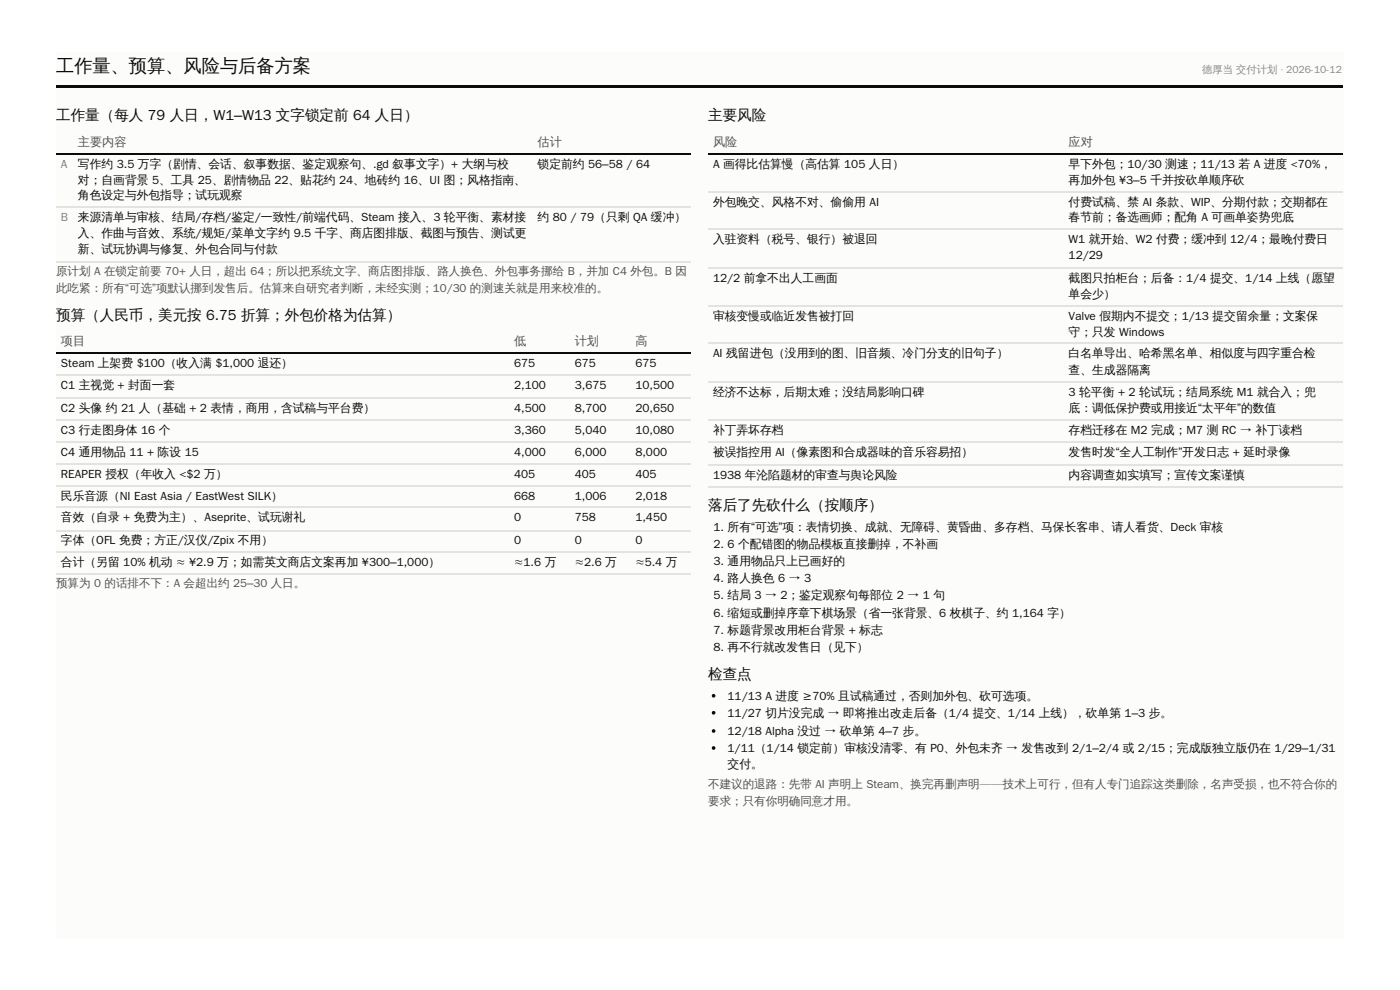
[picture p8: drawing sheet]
<svg xmlns="http://www.w3.org/2000/svg" width="297mm" height="210mm" viewBox="0 0 297 210" stroke-linecap="round" stroke-linejoin="round" font-family="sans-serif">
<defs><g id="words">
<text font-size="3.9" fill="#0b0b0b" x="11.9" y="15.2">工作量、预算、风险与后备方案</text>
<g font-size="3.1" fill="#0b0b0b">
<text x="11.9" y="25.5">工作量（每人 79 人日，W1–W13 文字锁定前 64 人日）</text>
<text x="150.2" y="25.5">主要风险</text>
<text x="11.9" y="67.8">预算（人民币，美元按 6.75 折算；外包价格为估算）</text>
<text x="150.2" y="108.2">落后了先砍什么（按顺序）</text>
<text x="150.2" y="144">检查点</text>
</g>
<g font-size="2.6" fill="#52514e">
<text x="16.5" y="30.9">主要内容</text>
<text x="114.1" y="30.9">估计</text>
<text x="151.3" y="30.9">风险</text>
<text x="226.7" y="30.9">应对</text>
<text x="12.9" y="73.2">项目</text>
<text x="109.1" y="73.2">低</text>
<text x="121.9" y="73.2">计划</text>
<text x="134.8" y="73.2">高</text>
</g>
<text font-size="2.5" fill="#2a78d6" x="12.9" y="35.6">A</text>
<g font-size="2.5" fill="#0b0b0b">
<text x="16.5" y="35.6">写作约 3.5 万字（剧情、会话、叙事数据、鉴定观察句、.gd 叙事文字）+ 大纲与校</text>
<text x="114.1" y="35.6">锁定前约 56–58 / 64</text>
<text x="151.3" y="35.6">A 画得比估算慢（高估算 105 人日）</text>
<text x="226.7" y="35.6">早下外包；10/30 测速；11/13 若 A 进度 &lt;70%，</text>
<text x="16.5" y="38.9">对；自画背景 5、工具 25、剧情物品 22、贴花约 24、地砖约 16、UI 图；风格指南、</text>
<text x="226.7" y="38.9">再加外包 ¥3–5 千并按砍单顺序砍</text>
<text x="16.5" y="42.3">角色设定与外包指导；试玩观察</text>
<text x="16.5" y="46.9">来源清单与审核、结局/存档/鉴定/一致性/前端代码、Steam 接入、3 轮平衡、素材接</text>
<text x="114.1" y="46.9">约 80 / 79（只剩 QA 缓冲）</text>
<text x="151.3" y="43.6">外包晚交、风格不对、偷偷用 AI</text>
<text x="226.7" y="43.6">付费试稿、禁 AI 条款、WIP、分期付款；交期都在</text>
<text x="226.7" y="46.9">春节前；备选画师；配角 A 可画单姿势兜底</text>
<text x="16.5" y="50.3">入、作曲与音效、系统/规矩/菜单文字约 9.5 千字、商店图排版、截图与预告、测试更</text>
<text x="16.5" y="53.6">新、试玩协调与修复、外包合同与付款</text>
<text x="151.3" y="51.6">入驻资料（税号、银行）被退回</text>
<text x="226.7" y="51.6">W1 就开始、W2 付费；缓冲到 12/4；最晚付费日</text>
<text x="151.3" y="59.8">12/2 前拿不出人工画面</text>
<text x="226.7" y="54.9">12/29</text>
<text x="226.7" y="59.8">截图只拍柜台；后备：1/4 提交、1/14 上线（愿望</text>
<text x="226.7" y="63.1">单会少）</text>
<text x="151.3" y="67.8">审核变慢或临近发售被打回</text>
<text x="226.7" y="67.8">Valve 假期内不提交；1/13 提交留余量；文案保</text>
<text x="226.7" y="71.1">守；只发 Windows</text>
<text x="12.9" y="77.8">Steam 上架费 $100（收入满 $1,000 退还）</text>
<text x="109.1" y="77.8">675</text>
<text x="121.9" y="77.8">675</text>
<text x="134.8" y="77.8">675</text>
<text x="151.3" y="75.8">AI 残留进包（没用到的图、旧音频、冷门分支的旧句子）</text>
<text x="226.7" y="75.8">白名单导出、哈希黑名单、相似度与四字重合检</text>
<text x="12.9" y="82.5">C1 主视觉 + 封面一套</text>
<text x="109.1" y="82.5">2,100</text>
<text x="121.9" y="82.5">3,675</text>
<text x="134.8" y="82.5">10,500</text>
<text x="226.7" y="79.4">查、生成器隔离</text>
<text x="12.9" y="87.4">C2 头像 约 21 人（基础 + 2 表情，商用，含试稿与平台费）</text>
<text x="109.1" y="87.4">4,500</text>
<text x="121.9" y="87.4">8,700</text>
<text x="134.8" y="87.4">20,650</text>
<text x="151.3" y="84">经济不达标，后期太难；没结局影响口碑</text>
<text x="226.7" y="84">3 轮平衡 + 2 轮试玩；结局系统 M1 就合入；兜</text>
<text x="226.7" y="87.4">底：调低保护费或用接近“太平年”的数值</text>
<text x="12.9" y="92">C3 行走图身体 16 个</text>
<text x="109.1" y="92">3,360</text>
<text x="121.9" y="92">5,040</text>
<text x="134.8" y="92">10,080</text>
<text x="151.3" y="92">补丁弄坏存档</text>
<text x="226.7" y="92">存档迁移在 M2 完成；M7 测 RC → 补丁读档</text>
<text x="12.9" y="96.6">C4 通用物品 11 + 陈设 15</text>
<text x="12.9" y="101.3">REAPER 授权（年收入 &lt;$2 万）</text>
<text x="109.1" y="96.6">4,000</text>
<text x="109.1" y="101.3">405</text>
<text x="121.9" y="96.6">6,000</text>
<text x="121.9" y="101.3">405</text>
<text x="134.8" y="96.6">8,000</text>
<text x="134.8" y="101.3">405</text>
<text x="151.3" y="96.6">被误指控用 AI（像素图和合成器味的音乐容易招）</text>
<text x="151.3" y="101.5">1938 年沦陷题材的审查与舆论风险</text>
<text x="226.7" y="96.6">发售时发“全人工制作”开发日志 + 延时录像</text>
<text x="226.7" y="101.5">内容调查如实填写；宣传文案谨慎</text>
<text x="12.9" y="105.9">民乐音源（NI East Asia / EastWest SILK）</text>
<text x="109.1" y="105.9">668</text>
<text x="121.9" y="105.9">1,006</text>
<text x="134.8" y="105.9">2,018</text>
<text x="12.9" y="110.5">音效（自录 + 免费为主）、Aseprite、试玩谢礼</text>
<text x="109.1" y="110.5">0</text>
<text x="121.9" y="110.5">758</text>
<text x="134.8" y="110.5">1,450</text>
<text x="151.4" y="112.6">1. 所有“可选”项：表情切换、成就、无障碍、黄昏曲、多存档、马保长客串、请人看货、Deck 审核</text>
<text x="12.9" y="115.4">字体（OFL 免费；方正/汉仪/Zpix 不用）</text>
<text x="109.1" y="115.4">0</text>
<text x="121.9" y="115.4">0</text>
<text x="134.8" y="115.4">0</text>
<text x="151.4" y="116.2">2. 6 个配错图的物品模板直接删掉，不补画</text>
<text x="151.4" y="119.8">3. 通用物品只上已画好的</text>
<text x="12.9" y="120.1">合计（另留 10% 机动 ≈ ¥2.9 万；如需英文商店文案再加 ¥300–1,000）</text>
<text x="109.1" y="120.1">≈1.6 万</text>
<text x="121.9" y="120.1">≈2.6 万</text>
<text x="134.8" y="120.1">≈5.4 万</text>
<text x="151.4" y="123.4">4. 路人换色 6 → 3</text>
<text x="151.4" y="127">5. 结局 3 → 2；鉴定观察句每部位 2 → 1 句</text>
<text x="151.4" y="130.9">6. 缩短或删掉序章下棋场景（省一张背景、6 枚棋子、约 1,164 字）</text>
<text x="151.4" y="134.5">7. 标题背景改用柜台背景 + 标志</text>
<text x="151.4" y="138.1">8. 再不行就改发售日（见下）</text>
<text x="154.4" y="148.4">11/13 A 进度 ≥70% 且试稿通过，否则加外包、砍可选项。</text>
<text x="154.4" y="152">11/27 切片没完成 → 即将推出改走后备（1/4 提交、1/14 上线），砍单第 1–3 步。</text>
<text x="154.4" y="155.9">12/18 Alpha 没过 → 砍单第 4–7 步。</text>
<text x="154.4" y="159.5">1/11（1/14 锁定前）审核没清零、有 P0、外包未齐 → 发售改到 2/1–2/4 或 2/15；完成版独立版仍在 1/29–1/31</text>
<text x="154.4" y="162.8">交付。</text>
</g>
<text font-size="2.5" fill="#eb6834" x="12.9" y="46.9">B</text>
<g font-size="2.4" fill="#52514e">
<text x="11.9" y="58.3">原计划 A 在锁定前要 70+ 人日，超出 64；所以把系统文字、商店图排版、路人换色、外包事务挪给 B，并加 C4 外包。B 因</text>
<text x="11.9" y="61.9">此吃紧：所有“可选”项默认挪到发售后。估算来自研究者判断，未经实测；10/30 的测速关就是用来校准的。</text>
<text x="11.9" y="124.5">预算为 0 的话排不下：A 会超出约 25–30 人日。</text>
<text x="150.2" y="167">不建议的退路：先带 AI 声明上 Steam、换完再删声明——技术上可行，但有人专门追踪这类删除，名声受损，也不符合你的</text>
<text x="150.2" y="170.6">要求；只有你明确同意才用。</text>
</g>
<text font-size="2.2" fill="#8a8984" x="255.1" y="15.5">德厚当 交付计划 · 2026-10-12</text>
</g></defs>
<path d="M11.9 11.1h273.1v188.1h-273.1z" fill="#fcfcfb"/>
<path d="M11.9 18.1h273.1v.5h-273.1z" fill="#0b0b0b"/>
<path d="M11.9 32.6h134.7M150.2 32.6h134.8M11.9 74.9h134.7" fill="none" stroke="#0b0b0b" stroke-width=".26"/>
<g fill="none" stroke="#e4e3df" stroke-width=".26">
<path d="M11.9 44h134.7M11.9 55.5h134.7M150.2 40.6h134.8M150.2 48.6h134.8M150.2 56.8h134.8M11.9 79.5h134.7M150.2 64.8h134.8M150.2 72.8h134.8M11.9 84.4h134.7M11.9 89h134.7M11.9 93.7h134.7M11.9 98.3h134.7"/>
<path d="M150.2 89h134.8M150.2 93.7h134.8M150.2 81h134.8M150.2 98.6h134.8M11.9 102.9h134.7M11.9 107.6h134.7M11.9 112.5h134.7M11.9 117.1h134.7M150.2 103.2h134.8M11.9 121.7h134.7"/>
</g>
<g fill="#0b0b0b">
<circle cx="151.4" cy="147.5" r=".39"/>
<circle cx="151.4" cy="151.1" r=".39"/>
<circle cx="151.4" cy="155" r=".39"/>
<circle cx="151.4" cy="158.6" r=".39"/>
</g>
<use href="#words"/>
</svg>
